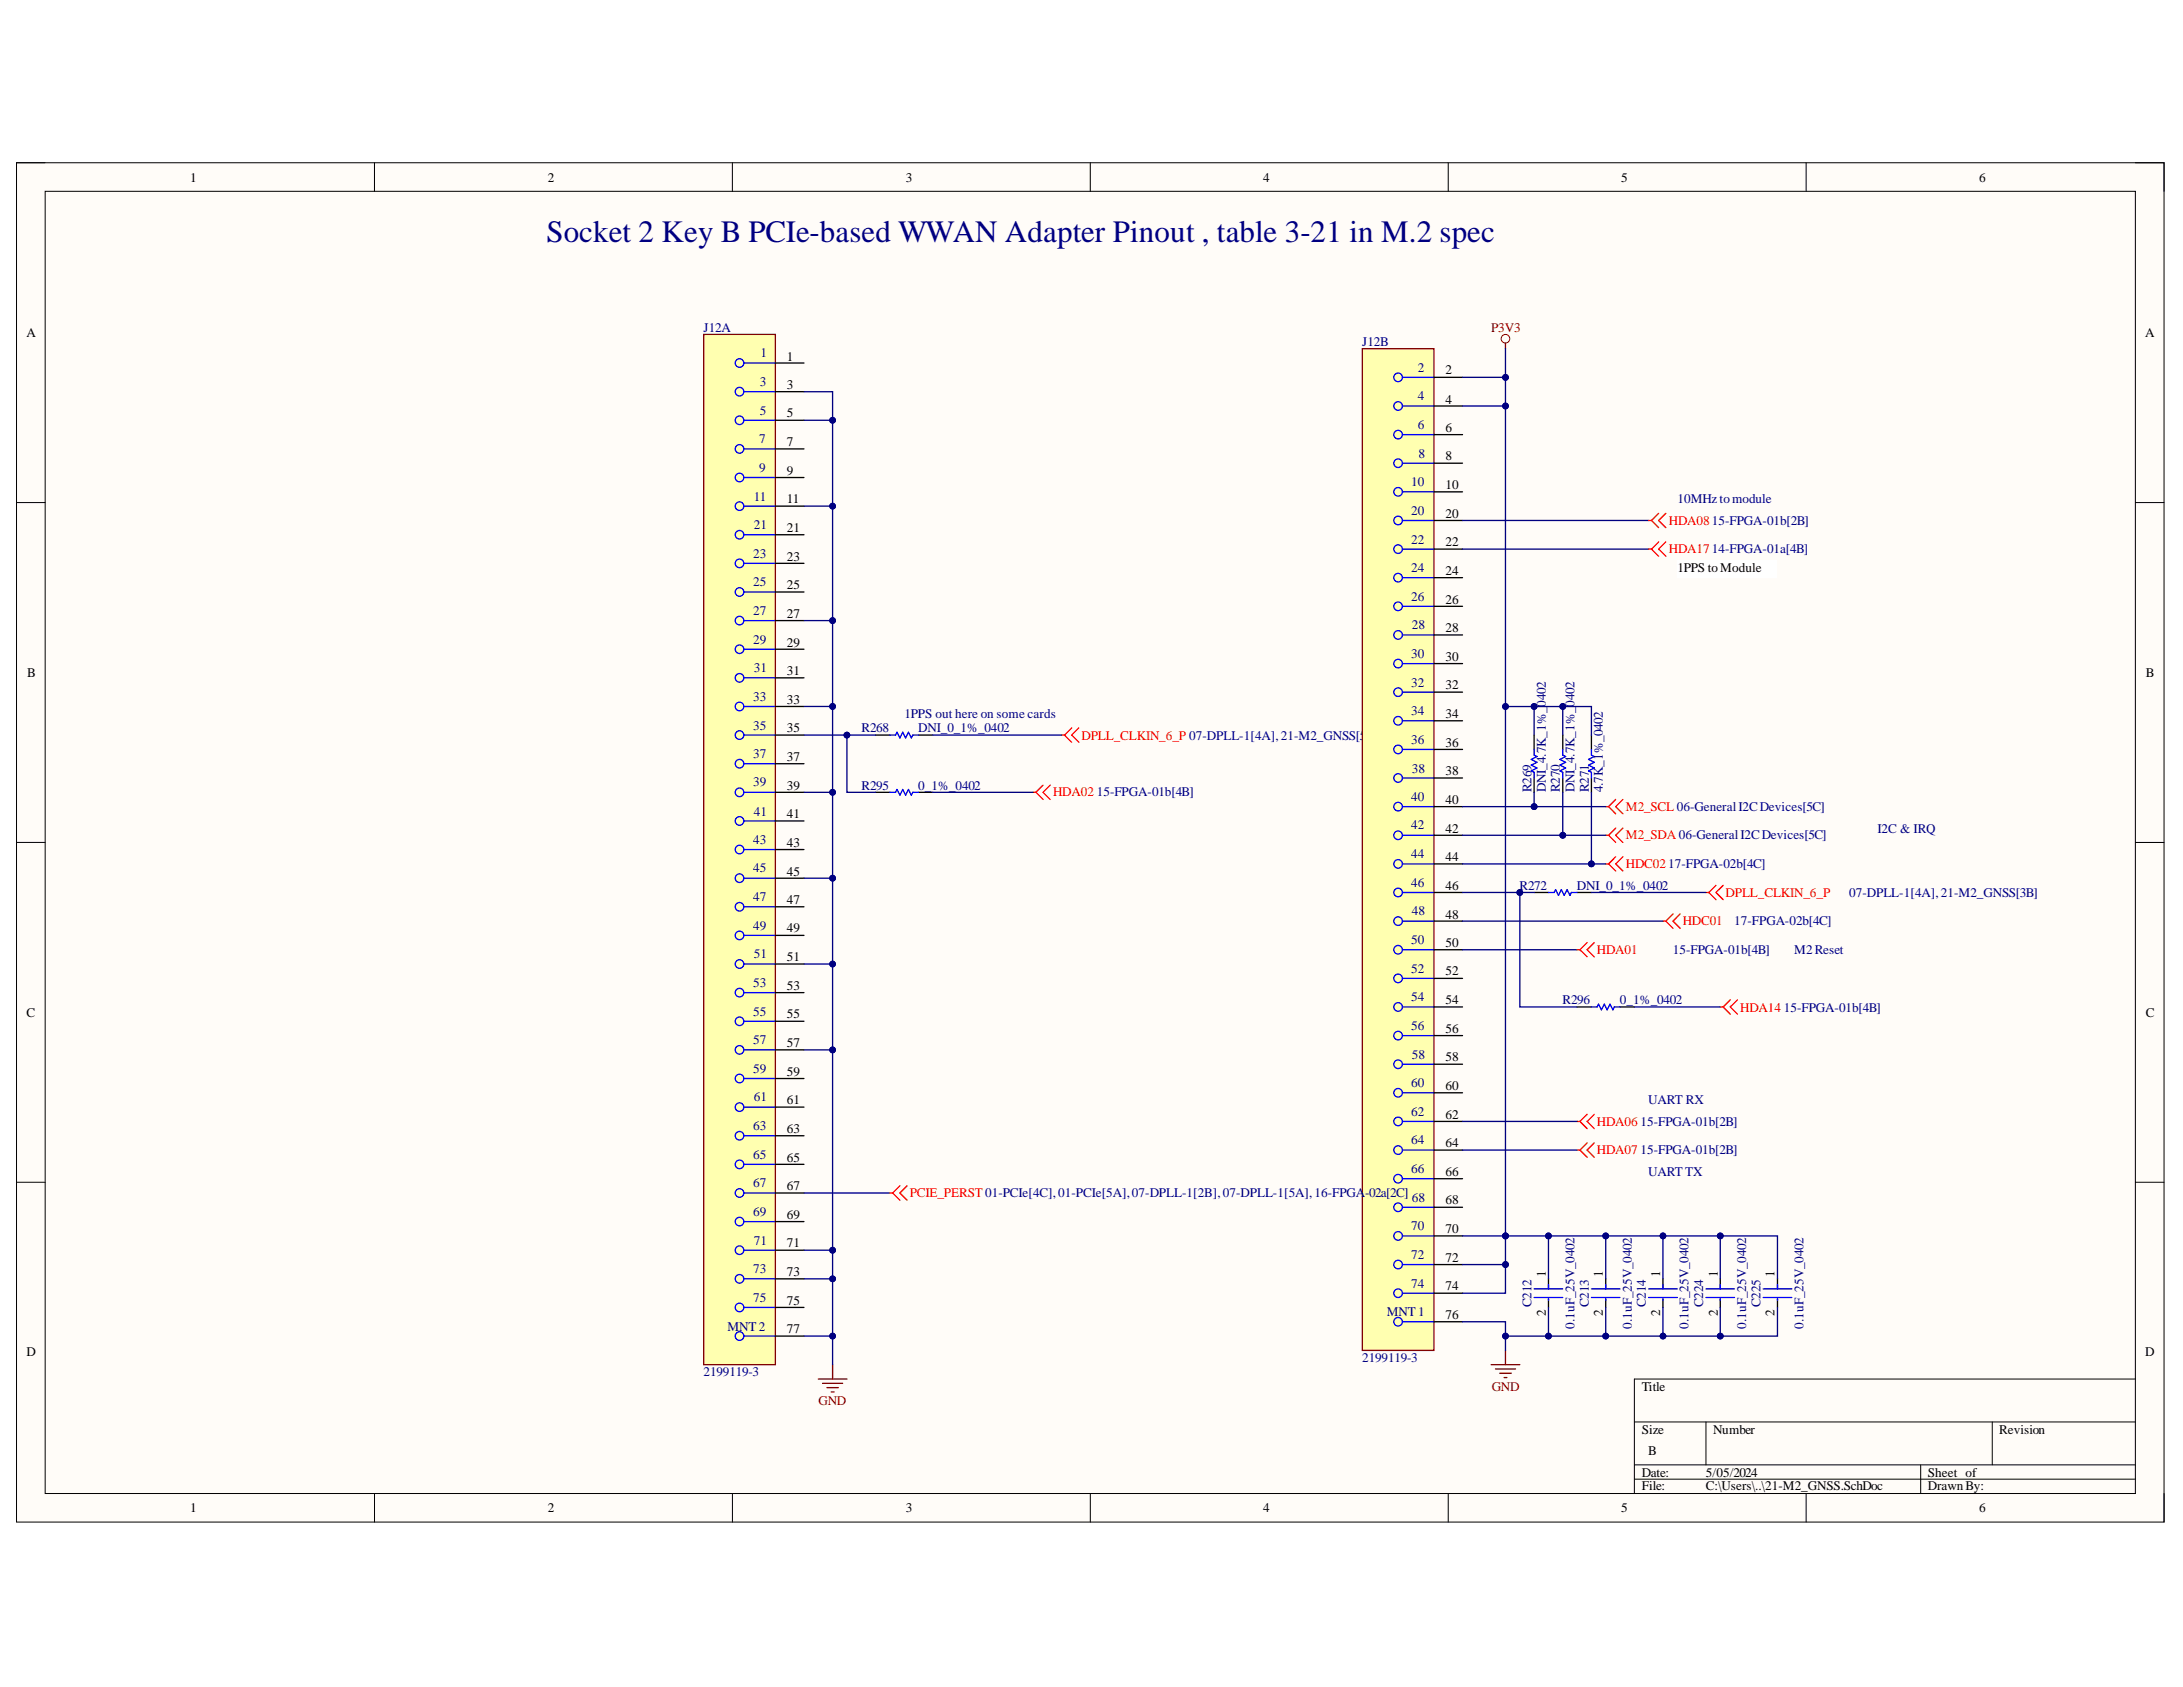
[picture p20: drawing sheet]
<svg xmlns="http://www.w3.org/2000/svg" width="279mm" height="216mm" viewBox="0 0 279 216" stroke-linecap="round" stroke-linejoin="round" font-family="sans-serif">
<defs><g id="words">
<text font-size="4" fill="#000080" x="69.9" y="30.9">Socket 2 Key B PCIe-based WWAN Adapter Pinout , table 3-21 in M.2 spec</text>
<text font-size="3.2" fill="#00f" x="194.7" y="100.6">COR269</text>
<g font-size="1.7">
<text x="24.4" y="23.2">1</text>
<text x="70.1" y="23.2">2</text>
<text x="115.9" y="23.2">3</text>
<text x="161.7" y="23.2">4</text>
<text x="207.5" y="23.2">5</text>
<text x="253.3" y="23.2">6</text>
<text x="3.4" y="43.1">A</text>
<text x="100.7" y="46.1">1</text>
<text x="185" y="47.9">2</text>
<text x="274.6" y="43.1">A</text>
<text x="100.7" y="49.8">3</text>
<text x="100.7" y="53.4">5</text>
<text x="185" y="51.6">4</text>
<text x="100.7" y="57.1">7</text>
<text x="185" y="55.3">6</text>
<text x="185" y="58.9">8</text>
<text x="100.7" y="60.8">9</text>
<text x="100.7" y="64.4">11</text>
<text x="185" y="62.6">10</text>
<text x="100.7" y="68.1">21</text>
<text x="100.7" y="71.8">23</text>
<text x="185" y="66.3">20</text>
<text x="185" y="69.9">22</text>
<text x="100.7" y="75.4">25</text>
<text x="185" y="73.6">24</text>
<text x="185" y="77.2">26</text>
<text x="214.7" y="73.2">1PPS toModule</text>
<text x="100.7" y="79.1">27</text>
<text x="100.7" y="82.7">29</text>
<text x="185" y="80.9">28</text>
<text x="3.5" y="86.6">B</text>
<text x="100.7" y="86.4">31</text>
<text x="185" y="84.6">30</text>
<text x="185" y="88.2">32</text>
<text x="274.6" y="86.6">B</text>
<text x="100.7" y="90.1">33</text>
<text x="100.7" y="93.7">35</text>
<text x="185" y="91.9">34</text>
<text x="185" y="95.6">36</text>
<text x="100.7" y="97.4">37</text>
<text x="100.7" y="101.1">39</text>
<text x="185" y="99.2">38</text>
<text x="100.7" y="104.7">41</text>
<text x="185" y="102.9">40</text>
<text x="185" y="106.6">42</text>
<text x="100.7" y="108.3">43</text>
<text x="100.7" y="112.1">45</text>
<text x="185" y="110.2">44</text>
<text x="185" y="113.8">46</text>
<text x="100.7" y="115.7">47</text>
<text x="100.7" y="119.3">49</text>
<text x="185" y="117.6">48</text>
<text x="100.7" y="123">51</text>
<text x="185" y="121.2">50</text>
<text x="185" y="124.8">52</text>
<text x="3.4" y="130.1">C</text>
<text x="100.7" y="126.7">53</text>
<text x="100.7" y="130.3">55</text>
<text x="185" y="128.5">54</text>
<text x="274.6" y="130.1">C</text>
<text x="100.7" y="134">57</text>
<text x="100.7" y="137.7">59</text>
<text x="185" y="132.2">56</text>
<text x="185" y="135.8">58</text>
<text x="100.7" y="141.3">61</text>
<text x="185" y="139.5">60</text>
<text x="185" y="143.2">62</text>
<text x="100.7" y="145">63</text>
<text x="100.7" y="148.7">65</text>
<text x="185" y="146.8">64</text>
<text x="100.7" y="152.3">67</text>
<text x="185" y="150.5">66</text>
<text x="185" y="154.1">68</text>
<text x="100.7" y="156">69</text>
<text x="100.7" y="159.6">71</text>
<text x="185" y="157.8">70</text>
<text x="185" y="161.5">72</text>
<text x="100.7" y="163.3">73</text>
<text x="100.7" y="167">75</text>
<text x="185" y="165.1">74</text>
<text x="197.9" y="163.4" transform="rotate(-90 197.9 163.4)">1</text>
<text x="205.1" y="163.4" transform="rotate(-90 205.1 163.4)">1</text>
<text x="212.5" y="163.4" transform="rotate(-90 212.5 163.4)">1</text>
<text x="219.8" y="163.4" transform="rotate(-90 219.8 163.4)">1</text>
<text x="227.1" y="163.4" transform="rotate(-90 227.1 163.4)">1</text>
<text x="3.4" y="173.6">D</text>
<text x="100.7" y="170.6">77</text>
<text x="185" y="168.8">76</text>
<text x="197.9" y="168.4" transform="rotate(-90 197.9 168.4)">2</text>
<text x="205.1" y="168.4" transform="rotate(-90 205.1 168.4)">2</text>
<text x="212.5" y="168.4" transform="rotate(-90 212.5 168.4)">2</text>
<text x="219.8" y="168.4" transform="rotate(-90 219.8 168.4)">2</text>
<text x="227.1" y="168.4" transform="rotate(-90 227.1 168.4)">2</text>
<text x="274.6" y="173.6">D</text>
<text x="210.1" y="178">Title</text>
<text x="210.1" y="183.5">Size</text>
<text x="219.3" y="183.5">Number</text>
<text x="255.9" y="183.5">Revision</text>
<text x="210.1" y="189">Date:</text>
<text x="210.1" y="190.7">File:</text>
<text x="211" y="186.2">B</text>
<text x="218.3" y="189">5/05/2024</text>
<text x="218.3" y="190.7">C:\Users\..\21-M2_GNSS.SchDoc</text>
<text x="246.7" y="189">Sheet of</text>
<text x="246.7" y="190.7">DrawnBy:</text>
<text x="24.4" y="193.5">1</text>
<text x="70.1" y="193.5">2</text>
<text x="115.9" y="193.5">3</text>
<text x="161.7" y="193.5">4</text>
<text x="207.5" y="193.5">5</text>
<text x="253.3" y="193.5">6</text>
</g>
<g font-size="1.7" fill="#000080">
<text x="90.1" y="42.4">J12A</text>
<text x="97.3" y="45.7">1</text>
<text x="174.4" y="44.3">J12B</text>
<text x="181.5" y="47.6">2</text>
<text x="97.2" y="49.4">3</text>
<text x="97.2" y="53.1">5</text>
<text x="181.5" y="51.2">4</text>
<text x="97.2" y="56.7">7</text>
<text x="181.5" y="54.9">6</text>
<text x="181.5" y="58.6">8</text>
<text x="96.5" y="64.1">11</text>
<text x="97.2" y="60.4">9</text>
<text x="180.6" y="62.2">10</text>
<text x="180.6" y="65.9">20</text>
<text x="214.7" y="64.4">10MHztomodule</text>
<text x="96.4" y="71.4">23</text>
<text x="96.5" y="67.7">21</text>
<text x="180.6" y="69.6">22</text>
<text x="96.4" y="75">25</text>
<text x="180.6" y="73.2">24</text>
<text x="180.6" y="76.9">26</text>
<text x="96.4" y="78.7">27</text>
<text x="96.4" y="82.4">29</text>
<text x="180.7" y="80.5">28</text>
<text x="96.4" y="89.7">33</text>
<text x="96.5" y="86">31</text>
<text x="180.6" y="84.2">30</text>
<text x="180.6" y="87.9">32</text>
<text x="96.4" y="93.4">35</text>
<text x="110.3" y="93.7">R268</text>
<text x="115.8" y="91.9">1PPS out here on some cards</text>
<text x="117.5" y="93.7">DNI_0_1%_0402</text>
<text x="180.6" y="91.5">34</text>
<text x="180.6" y="95.2">36</text>
<text x="96.4" y="97">37</text>
<text x="96.4" y="100.7">39</text>
<text x="110.3" y="101.1">R295</text>
<text x="117.5" y="101.1">0_1%_0402</text>
<text x="140.4" y="101.9">15-FPGA-01b[4B]</text>
<text x="180.7" y="98.9">38</text>
<text x="196" y="101.4" transform="rotate(-90 196 101.4)">R269</text>
<text x="197.9" y="101.4" transform="rotate(-90 197.9 101.4)">DNI_4.7K_1%_0402</text>
<text x="199.6" y="101.4" transform="rotate(-90 199.6 101.4)">R270</text>
<text x="201.5" y="101.4" transform="rotate(-90 201.5 101.4)">DNI_4.7K_1%_0402</text>
<text x="203.4" y="101.4" transform="rotate(-90 203.4 101.4)">R271</text>
<text x="205.1" y="101.4" transform="rotate(-90 205.1 101.4)">4.7K_1%_0402</text>
<text x="96.5" y="104.4">41</text>
<text x="180.6" y="102.5">40</text>
<text x="180.6" y="106.1">42</text>
<text x="240.3" y="106.6">I2C &amp; IRQ</text>
<text x="96.4" y="108">43</text>
<text x="96.4" y="111.6">45</text>
<text x="180.6" y="109.9">44</text>
<text x="180.6" y="113.5">46</text>
<text x="194.5" y="113.8">R272</text>
<text x="201.8" y="113.8">DNI_0_1%_0402</text>
<text x="96.4" y="115.4">47</text>
<text x="96.4" y="119">49</text>
<text x="180.7" y="117.1">48</text>
<text x="222" y="118.4">17-FPGA-02b[4C]</text>
<text x="236.7" y="114.8">07-DPLL-1[4A],21-M2_GNSS[3B]</text>
<text x="96.5" y="122.6">51</text>
<text x="180.6" y="120.9">50</text>
<text x="180.6" y="124.5">52</text>
<text x="214.1" y="122.1">15-FPGA-01b[4B]</text>
<text x="229.7" y="122.1">M2Reset</text>
<text x="96.4" y="126.3">53</text>
<text x="96.4" y="130">55</text>
<text x="180.6" y="128.1">54</text>
<text x="180.6" y="131.8">56</text>
<text x="200" y="128.5">R296</text>
<text x="207.3" y="128.5">0_1%_0402</text>
<text x="228.3" y="129.5">15-FPGA-01b[4B]</text>
<text x="96.4" y="133.6">57</text>
<text x="96.4" y="137.3">59</text>
<text x="180.7" y="135.5">58</text>
<text x="96.5" y="141">61</text>
<text x="180.6" y="139.1">60</text>
<text x="180.6" y="142.8">62</text>
<text x="211" y="141.3">UART RX</text>
<text x="96.4" y="144.6">63</text>
<text x="96.4" y="148.3">65</text>
<text x="180.6" y="146.5">64</text>
<text x="210" y="144.1">15-FPGA-01b[2B]</text>
<text x="210" y="147.7">15-FPGA-01b[2B]</text>
<text x="96.4" y="151.9">67</text>
<text x="96.4" y="155.6">69</text>
<text x="174.7" y="153.2">-02a[2C]</text>
<text x="180.6" y="150.1">66</text>
<text x="180.7" y="153.8">68</text>
<text x="211" y="150.5">UART TX</text>
<text x="96.5" y="159.3">71</text>
<text x="180.6" y="157.4">70</text>
<text x="180.6" y="161.1">72</text>
<text x="96.4" y="162.9">73</text>
<text x="96.4" y="166.6">75</text>
<text x="180.6" y="164.8">74</text>
<text x="196" y="167.3" transform="rotate(-90 196 167.3)">C212</text>
<text x="203.4" y="167.3" transform="rotate(-90 203.4 167.3)">C213</text>
<text x="210.6" y="167.3" transform="rotate(-90 210.6 167.3)">C214</text>
<text x="218" y="167.3" transform="rotate(-90 218 167.3)">C224</text>
<text x="225.3" y="167.3" transform="rotate(-90 225.3 167.3)">C225</text>
<text x="93.1" y="170.3">MNT 2</text>
<text x="177.5" y="168.4">MNT 1</text>
<text x="201.5" y="170" transform="rotate(-90 201.5 170)">0.1uF_25V_0402</text>
<text x="208.9" y="170" transform="rotate(-90 208.9 170)">0.1uF_25V_0402</text>
<text x="216.1" y="170" transform="rotate(-90 216.1 170)">0.1uF_25V_0402</text>
<text x="223.5" y="170" transform="rotate(-90 223.5 170)">0.1uF_25V_0402</text>
<text x="230.8" y="170" transform="rotate(-90 230.8 170)">0.1uF_25V_0402</text>
<text x="90.1" y="176.1">2199119-3</text>
<text x="174.4" y="174.3">2199119-3</text>
</g>
<g font-size="1.7" fill="#800000">
<text x="190.8" y="42.4">P3V3</text>
<text x="104.8" y="179.8">GND</text>
<text x="190.9" y="178">GND</text>
</g>
<g font-size="1.7" fill="#f00">
<text x="213.6" y="67.2">HDA0815-FPGA-01b[2B]</text>
<text x="213.6" y="70.8">HDA1714-FPGA-01a[4B]</text>
<text x="138.4" y="94.7">DPLL_CLKIN_6_P 07-DPLL-1[4A],21-M2_GNSS[5C]</text>
<text x="134.8" y="101.9">HDA02</text>
<text x="208.1" y="103.8">M2_SCL 06-GeneralI2CDevices[5C]</text>
<text x="208.1" y="107.4">M2_SDA 06-GeneralI2CDevices[5C]</text>
<text x="208.1" y="111.1">HDC0217-FPGA-02b[4C]</text>
<text x="215.4" y="118.4">HDC01</text>
<text x="220.9" y="114.8">DPLL_CLKIN_6_P</text>
<text x="204.4" y="122.1">HDA01</text>
<text x="222.7" y="129.5">HDA14</text>
<text x="204.4" y="144.1">HDA06</text>
<text x="204.4" y="147.7">HDA07</text>
<text x="116.4" y="153.2">PCIE_PERST01-PCIe[4C],01-PCIe[5A],07-DPLL-1[2B],07-DPLL-1[5A],16-FPGA</text>
</g>
</g></defs>
<path d="M2.1 20.8h274.9v174h-274.9z" fill-rule="evenodd" fill="#fffcf8"/>
<path d="M2.1 20.8h274.9v174h-274.9z" fill="none" stroke="#000" stroke-width=".13"/>
<path d="M5.8 24.5h267.5v166.6h-267.5z" fill-rule="evenodd" fill="#fffcf8"/>
<g fill="none" stroke="#000" stroke-width=".13">
<path d="M2.1 20.8h3.7M5.8 24.5h267.5v166.6h-267.5zM47.9 20.8v3.7M93.7 20.8v3.7M139.5 20.8v3.7M185.4 20.8v3.7M231.2 20.8v3.7M273.3 20.8h3.7v3.7M2.1 64.3h3.7M273.3 64.3h3.7M2.1 107.8h3.7M273.3 107.8h3.7"/>
<path d="M2.1 151.3h3.7M273.3 151.3h3.7M273.3 176.5h-64.1v14.6M47.9 191.1v3.7M93.7 191.1v3.7M139.5 191.1v3.7M185.4 191.1v3.7M209.2 182h64.1M209.2 187.5h64.1M209.2 189.3h64.1M218.3 182v5.5M231.2 191.1v3.7"/>
<path d="M245.8 187.5v3.6M255 182v5.5M277 191.1v3.7"/>
</g>
<path d="M192.7 43.9v.7M104.7 176.5h3.7M105.3 177h2.6M105.8 177.6h1.5M106.4 178.1h.4M106.6 174.6v1.9M190.9 174.6h3.6M191.4 175.2h2.6M192 175.7h1.4M192.5 176.3h.4M192.7 172.8v1.8" fill="none" stroke="#800000" stroke-width=".17"/>
<circle cx="192.7" cy="43.3" r=".55" fill="none" stroke="#800000" stroke-width=".13"/>
<g fill="none" stroke="#f00" stroke-width=".17">
<path d="M135.9 94.1h.3M136.2 94.1l1 .9M137.2 93.2l-1 .9M138.1 93.2l-.9 .9 .9 .9M205.5 103.2h.4M205.5 106.9h.4M205.5 110.6h.4M205.9 103.2l.9 1M205.9 106.9l.9 .9M205.9 110.6l.9 .9M206.8 102.3l-.9 .9M206.8 106l-.9 .9"/>
<path d="M206.8 109.6l-.9 1M207.7 102.3l-.9 .9 .9 1M207.7 106l-.9 .9 .9 .9M207.7 109.6l-.9 1 .9 .9M212.8 117.9h.4M213.2 117.9l.9 .9M214.1 117l-.9 .9M215 117l-.9 .9 .9 .9M201.8 143.5h.4M201.8 147.2h.4M202.2 143.5l.9 .9M202.2 147.2l.9 .9"/>
<path d="M203.1 142.6l-.9 .9M203.1 146.3l-.9 .9M204 142.6l-.9 .9 .9 .9M204 146.3l-.9 .9 .9 .9"/>
</g>
<path d="M90.1 42.8h9.1v131.8h-9.1z" fill-rule="evenodd" fill="#ffffb0"/>
<path d="M90.1 42.8h9.1v131.8h-9.1z" fill="none" stroke="#800000" stroke-width=".17"/>
<g fill="none" stroke="#00f" stroke-width=".17">
<path d="M95.2 46.5h4M95.2 50.1h4M95.2 53.8h4M95.2 57.5h4M95.2 61.1h4M95.2 64.8h4M95.2 68.4h4M95.2 72.1h4M95.2 75.8h4M95.2 79.4h4M95.2 83.1h4M95.2 86.7h4"/>
<path d="M95.2 90.4h4M95.2 94.1h4M95.2 97.7h4M95.2 101.4h4M95.2 105.1h4M95.2 108.7h4M95.2 112.4h4M95.2 116.1h4M95.2 119.7h4M95.2 123.4h4M95.2 127h4M95.2 130.7h4"/>
<path d="M95.2 134.4h4M95.2 138h4M95.2 141.7h4M95.2 145.4h4M95.2 149h4M95.2 152.7h4M95.2 156.3h4M95.2 160h4M95.2 163.7h4M95.2 167.3h4M95.2 171h4"/>
<circle cx="94.7" cy="46.5" r=".55"/>
<circle cx="94.7" cy="53.8" r=".55"/>
<circle cx="94.7" cy="57.5" r=".55"/>
<circle cx="94.7" cy="50.1" r=".55"/>
<circle cx="94.7" cy="68.4" r=".55"/>
<circle cx="94.7" cy="64.8" r=".55"/>
<circle cx="94.7" cy="75.8" r=".55"/>
<circle cx="94.7" cy="72.1" r=".55"/>
<circle cx="94.7" cy="61.1" r=".55"/>
<circle cx="94.7" cy="79.4" r=".55"/>
<circle cx="94.7" cy="94.1" r=".55"/>
<circle cx="94.7" cy="83.1" r=".55"/>
<circle cx="94.7" cy="90.4" r=".55"/>
<circle cx="94.7" cy="97.7" r=".55"/>
<circle cx="94.7" cy="86.7" r=".55"/>
<circle cx="94.7" cy="108.7" r=".55"/>
<circle cx="94.7" cy="116.1" r=".55"/>
<circle cx="94.7" cy="101.4" r=".55"/>
<circle cx="94.7" cy="119.7" r=".55"/>
<circle cx="94.7" cy="105.1" r=".55"/>
<circle cx="94.7" cy="112.4" r=".55"/>
<circle cx="94.7" cy="138" r=".55"/>
<circle cx="94.7" cy="130.7" r=".55"/>
<circle cx="94.7" cy="134.4" r=".55"/>
<circle cx="94.7" cy="123.4" r=".55"/>
<circle cx="94.7" cy="127" r=".55"/>
<circle cx="94.7" cy="156.3" r=".55"/>
<circle cx="94.7" cy="145.4" r=".55"/>
<circle cx="94.7" cy="149" r=".55"/>
<circle cx="94.7" cy="160" r=".55"/>
<circle cx="94.7" cy="152.7" r=".55"/>
<circle cx="94.7" cy="141.7" r=".55"/>
<circle cx="94.7" cy="167.3" r=".55"/>
<circle cx="94.7" cy="163.7" r=".55"/>
<circle cx="94.7" cy="171" r=".55"/>
</g>
<g fill="none" stroke="#000" stroke-width=".17">
<path d="M99.2 46.5h3.7M99.2 50.1h3.7M99.2 53.8h3.7M99.2 57.5h3.7M99.2 61.1h3.7M99.2 64.8h3.7M99.2 68.4h3.7M99.2 72.1h3.7M99.2 75.8h3.7M99.2 79.4h3.7M99.2 83.1h3.7M99.2 86.7h3.7"/>
<path d="M99.2 90.4h3.7M99.2 94.1h3.7M99.2 97.7h3.7M99.2 101.4h3.7M99.2 105.1h3.7M99.2 108.7h3.7M99.2 112.4h3.7M99.2 116.1h3.7M99.2 119.7h3.7M99.2 123.4h3.7M99.2 127h3.7M99.2 130.7h3.7"/>
<path d="M99.2 134.4h3.7M99.2 138h3.7M99.2 141.7h3.7M99.2 145.4h3.7M99.2 149h3.7M99.2 152.7h3.7M99.2 156.3h3.7M99.2 160h3.7M99.2 163.7h3.7M99.2 167.3h3.7M99.2 171h3.7"/>
</g>
<path d="M174.4 44.6h9.1v128.2h-9.1z" fill-rule="evenodd" fill="#ffffb0"/>
<path d="M174.4 44.6h9.1v128.2h-9.1z" fill="none" stroke="#800000" stroke-width=".17"/>
<g fill="none" stroke="#00f" stroke-width=".17">
<path d="M179.5 48.3h4M179.5 52h4M179.5 55.6h4M179.5 59.3h4M179.5 62.9h4M179.5 66.6h4M179.5 70.3h4M179.5 73.9h4M179.5 77.6h4M179.5 81.3h4M179.5 84.9h4M179.5 88.6h4"/>
<path d="M179.5 92.2h4M179.5 95.9h4M179.5 99.6h4M179.5 103.2h4M179.5 106.9h4M179.5 110.6h4M179.5 114.2h4M179.5 117.9h4M179.5 121.5h4M179.5 125.2h4M179.5 128.9h4M179.5 132.5h4"/>
<path d="M179.5 136.2h4M179.5 139.9h4M179.5 143.5h4M179.5 147.2h4M179.5 150.9h4M179.5 154.5h4M179.5 158.2h4M179.5 161.8h4M179.5 165.5h4M179.5 169.2h4"/>
<circle cx="178.9" cy="55.6" r=".55"/>
<circle cx="178.9" cy="59.3" r=".55"/>
<circle cx="178.9" cy="48.3" r=".55"/>
<circle cx="178.9" cy="52" r=".55"/>
<circle cx="178.9" cy="73.9" r=".55"/>
<circle cx="178.9" cy="70.3" r=".55"/>
<circle cx="178.9" cy="66.6" r=".55"/>
<circle cx="178.9" cy="77.6" r=".55"/>
<circle cx="178.9" cy="62.9" r=".55"/>
<circle cx="178.9" cy="88.6" r=".55"/>
<circle cx="178.9" cy="99.6" r=".55"/>
<circle cx="178.9" cy="84.9" r=".55"/>
<circle cx="178.9" cy="95.9" r=".55"/>
<circle cx="178.9" cy="92.2" r=".55"/>
<circle cx="178.9" cy="81.3" r=".55"/>
<circle cx="178.9" cy="110.6" r=".55"/>
<circle cx="178.9" cy="114.2" r=".55"/>
<circle cx="178.9" cy="103.2" r=".55"/>
<circle cx="178.9" cy="106.9" r=".55"/>
<circle cx="178.9" cy="117.9" r=".55"/>
<circle cx="178.9" cy="136.2" r=".55"/>
<circle cx="178.9" cy="125.2" r=".55"/>
<circle cx="178.9" cy="139.9" r=".55"/>
<circle cx="178.9" cy="128.9" r=".55"/>
<circle cx="178.9" cy="121.5" r=".55"/>
<circle cx="178.9" cy="132.5" r=".55"/>
<circle cx="178.9" cy="154.5" r=".55"/>
<circle cx="178.9" cy="150.8" r=".55"/>
<circle cx="178.9" cy="147.2" r=".55"/>
<circle cx="178.9" cy="158.2" r=".55"/>
<circle cx="178.9" cy="143.5" r=".55"/>
<circle cx="178.9" cy="169.2" r=".55"/>
<circle cx="178.9" cy="165.5" r=".55"/>
<circle cx="178.9" cy="161.8" r=".55"/>
</g>
<g fill="none" stroke="#000" stroke-width=".17">
<path d="M183.5 48.3h3.7M183.5 52h3.7M183.5 55.6h3.7M183.5 59.3h3.7M183.5 62.9h3.7M183.5 66.6h3.7M183.5 70.3h3.7M183.5 73.9h3.7M183.5 77.6h3.7M183.5 81.3h3.7M183.5 84.9h3.7M183.5 88.6h3.7"/>
<path d="M183.5 92.2h3.7M183.5 95.9h3.7M183.5 99.6h3.7M183.5 103.2h3.7M183.5 106.9h3.7M183.5 110.6h3.7M183.5 114.2h3.7M183.5 117.9h3.7M183.5 121.5h3.7M183.5 125.2h3.7M183.5 128.9h3.7M183.5 132.5h3.7"/>
<path d="M183.5 136.2h3.7M183.5 139.9h3.7M183.5 143.5h3.7M183.5 147.2h3.7M183.5 150.9h3.7M183.5 154.5h3.7M183.5 158.2h3.7M183.5 161.8h3.7M183.5 165.5h3.7M183.5 169.2h3.7"/>
</g>
<path d="M214.7 71.7h12.7v2.2h-12.7z" fill-rule="evenodd" fill="#fff"/>
<path d="M214.7 71.7h12.7v2.2h-12.7z" fill="none" stroke="#fff" stroke-width=".13"/>
<g fill="none" stroke="#000" stroke-width=".17">
<path d="M112.1 94.1h1.8M117.6 94.1h1.8M196.4 94.1v1.8M200 94.1v1.8M200 99.6v1.8M203.7 94.1v1.8M203.7 99.6v1.8M196.4 114.2h1.8M201.8 114.2h1.9M198.2 163.7v1.3M198.2 166.2v1.1M205.5 163.7v1.3"/>
<path d="M205.5 166.2v1.1M212.8 163.7v1.3M212.8 166.2v1.1M220.2 163.7v1.3M220.2 166.2v1.1M227.5 163.7v1.3M227.5 166.2v1.1"/>
</g>
<g fill="none" stroke="#00f" stroke-width=".17">
<path d="M113.9 94.1h.7l.2-.4 .4 .7 .3-.7 .4 .7 .4-.7 .3 .7 .2-.3h.8M196.4 95.9v.7l.3 .2-.7 .4 .7 .4M200 95.9v.7l.4 .2-.8 .4 .8 .4-.8 .3 .8 .4-.8 .4 .4 .1v.8M203.7 95.9v.7l.3 .2-.7 .4 .7 .4-.7 .3 .7 .4-.7 .4 .4 .1v.8M198.2 114.2h.7l.2-.3 .4 .7 .3-.7 .4 .7 .4-.7 .3 .7 .2-.4h.7M196.4 165h3.6M196.4 166.1h3.6M198.2 164.4v.6M198.2 166.2v.2M203.7 165h3.6M203.7 166.1h3.6M205.5 164.4v.6"/>
<path d="M205.5 166.2v.2M211 165h3.7M211 166.1h3.7M212.8 164.4v.6M212.8 166.2v.2M218.3 165h3.7M218.3 166.1h3.7M220.2 164.4v.6M220.2 166.2v.2M225.7 165h3.6M225.7 166.1h3.6M227.5 164.4v.6"/>
<path d="M227.5 166.2v.2"/>
</g>
<path d="M218.3 114.2h.4M218.7 114.2l.9 .9M219.6 113.3l-.9 .9M220.5 113.3l-.9 .9 .9 .9" fill="none" stroke="#f00" stroke-width=".17"/>
<path d="M102.9 53.8h3.7" fill="none" stroke="#000080" stroke-width=".17"/>
<circle cx="106.6" cy="53.8" r=".36" fill="#000080"/>
<circle cx="106.6" cy="53.8" r=".36" fill="none" stroke="#000080" stroke-width=".13"/>
<path d="M102.9 64.8h3.7" fill="none" stroke="#000080" stroke-width=".17"/>
<circle cx="106.6" cy="64.8" r=".37" fill="#000080"/>
<circle cx="106.6" cy="64.8" r=".37" fill="none" stroke="#000080" stroke-width=".13"/>
<path d="M102.9 79.4h3.7" fill="none" stroke="#000080" stroke-width=".17"/>
<circle cx="106.6" cy="79.4" r=".37" fill="#000080"/>
<circle cx="106.6" cy="79.4" r=".37" fill="none" stroke="#000080" stroke-width=".13"/>
<path d="M102.9 90.4h3.7" fill="none" stroke="#000080" stroke-width=".17"/>
<circle cx="106.6" cy="90.4" r=".37" fill="#000080"/>
<circle cx="106.6" cy="90.4" r=".37" fill="none" stroke="#000080" stroke-width=".13"/>
<path d="M102.9 101.4h3.7" fill="none" stroke="#000080" stroke-width=".17"/>
<circle cx="106.6" cy="101.4" r=".36" fill="#000080"/>
<circle cx="106.6" cy="101.4" r=".36" fill="none" stroke="#000080" stroke-width=".13"/>
<path d="M102.9 112.4h3.7" fill="none" stroke="#000080" stroke-width=".17"/>
<circle cx="106.6" cy="112.4" r=".37" fill="#000080"/>
<circle cx="106.6" cy="112.4" r=".37" fill="none" stroke="#000080" stroke-width=".13"/>
<path d="M102.9 123.4h3.7" fill="none" stroke="#000080" stroke-width=".17"/>
<circle cx="106.6" cy="123.4" r=".36" fill="#000080"/>
<circle cx="106.6" cy="123.4" r=".36" fill="none" stroke="#000080" stroke-width=".13"/>
<path d="M102.9 134.4h3.7" fill="none" stroke="#000080" stroke-width=".17"/>
<circle cx="106.6" cy="134.4" r=".37" fill="#000080"/>
<circle cx="106.6" cy="134.4" r=".37" fill="none" stroke="#000080" stroke-width=".13"/>
<path d="M102.9 160h3.7" fill="none" stroke="#000080" stroke-width=".17"/>
<circle cx="106.6" cy="160" r=".37" fill="#000080"/>
<circle cx="106.6" cy="160" r=".37" fill="none" stroke="#000080" stroke-width=".13"/>
<path d="M102.9 163.7h3.7" fill="none" stroke="#000080" stroke-width=".17"/>
<circle cx="106.6" cy="163.7" r=".36" fill="#000080"/>
<circle cx="106.6" cy="163.7" r=".36" fill="none" stroke="#000080" stroke-width=".13"/>
<path d="M192.7 44.6v3.7h-5.5" fill="none" stroke="#000080" stroke-width=".17"/>
<circle cx="192.7" cy="48.3" r=".36" fill="#000080"/>
<circle cx="192.7" cy="48.3" r=".36" fill="none" stroke="#000080" stroke-width=".13"/>
<path d="M192.7 48.3v3.7h-5.5" fill="none" stroke="#000080" stroke-width=".17"/>
<circle cx="192.7" cy="52" r=".37" fill="#000080"/>
<circle cx="192.7" cy="52" r=".37" fill="none" stroke="#000080" stroke-width=".13"/>
<circle cx="192.7" cy="48.3" r=".36" fill="#000080"/>
<circle cx="192.7" cy="48.3" r=".36" fill="none" stroke="#000080" stroke-width=".13"/>
<path d="M192.7 158.2v3.6h-5.5" fill="none" stroke="#000080" stroke-width=".17"/>
<circle cx="192.7" cy="161.8" r=".37" fill="#000080"/>
<circle cx="192.7" cy="161.8" r=".37" fill="none" stroke="#000080" stroke-width=".13"/>
<circle cx="192.7" cy="158.2" r=".37" fill="#000080"/>
<circle cx="192.7" cy="158.2" r=".37" fill="none" stroke="#000080" stroke-width=".13"/>
<path d="M192.7 161.8v3.7h-5.5" fill="none" stroke="#000080" stroke-width=".17"/>
<circle cx="192.7" cy="161.8" r=".37" fill="#000080"/>
<circle cx="192.7" cy="161.8" r=".37" fill="none" stroke="#000080" stroke-width=".13"/>
<path d="M102.9 171h3.7" fill="none" stroke="#000080" stroke-width=".17"/>
<circle cx="106.6" cy="171" r=".36" fill="#000080"/>
<circle cx="106.6" cy="171" r=".36" fill="none" stroke="#000080" stroke-width=".13"/>
<path d="M102.9 94.1h9.2" fill="none" stroke="#000080" stroke-width=".17"/>
<circle cx="108.4" cy="94.1" r=".37" fill="#000080"/>
<circle cx="108.4" cy="94.1" r=".37" fill="none" stroke="#000080" stroke-width=".13"/>
<path d="M119.4 94.1h16.5M187.2 114.2h9.2" fill="none" stroke="#000080" stroke-width=".17"/>
<circle cx="194.5" cy="114.2" r=".37" fill="#000080"/>
<circle cx="194.5" cy="114.2" r=".37" fill="none" stroke="#000080" stroke-width=".13"/>
<path d="M192.7 90.4h3.7v3.7M187.2 117.9h25.6M203.7 114.2h14.6M187.2 121.5h14.6M102.9 152.7h11M187.2 143.5h14.6M187.2 147.2h14.6" fill="none" stroke="#000080" stroke-width=".17"/>
<circle cx="196.3" cy="90.4" r=".37" fill="#000080"/>
<circle cx="196.3" cy="90.4" r=".37" fill="none" stroke="#000080" stroke-width=".13"/>
<circle cx="192.7" cy="90.4" r=".37" fill="#000080"/>
<circle cx="192.7" cy="90.4" r=".37" fill="none" stroke="#000080" stroke-width=".13"/>
<path d="M196.4 90.4h3.6v3.7" fill="none" stroke="#000080" stroke-width=".17"/>
<circle cx="196.3" cy="90.4" r=".37" fill="#000080"/>
<circle cx="196.3" cy="90.4" r=".37" fill="none" stroke="#000080" stroke-width=".13"/>
<circle cx="200" cy="90.4" r=".37" fill="#000080"/>
<circle cx="200" cy="90.4" r=".37" fill="none" stroke="#000080" stroke-width=".13"/>
<path d="M200 90.4h3.7v3.7" fill="none" stroke="#000080" stroke-width=".17"/>
<circle cx="200" cy="90.4" r=".37" fill="#000080"/>
<circle cx="200" cy="90.4" r=".37" fill="none" stroke="#000080" stroke-width=".13"/>
<path d="M203.7 101.4v9.2" fill="none" stroke="#000080" stroke-width=".17"/>
<circle cx="203.7" cy="110.6" r=".37" fill="#000080"/>
<circle cx="203.7" cy="110.6" r=".37" fill="none" stroke="#000080" stroke-width=".13"/>
<path d="M200 101.4v5.5" fill="none" stroke="#000080" stroke-width=".17"/>
<circle cx="200" cy="106.9" r=".37" fill="#000080"/>
<circle cx="200" cy="106.9" r=".37" fill="none" stroke="#000080" stroke-width=".13"/>
<path d="M196.4 101.4v1.8" fill="none" stroke="#000080" stroke-width=".17"/>
<circle cx="196.3" cy="103.2" r=".37" fill="#000080"/>
<circle cx="196.3" cy="103.2" r=".37" fill="none" stroke="#000080" stroke-width=".13"/>
<path d="M192.7 158.2h5.5v5.5" fill="none" stroke="#000080" stroke-width=".17"/>
<circle cx="192.7" cy="158.2" r=".37" fill="#000080"/>
<circle cx="192.7" cy="158.2" r=".37" fill="none" stroke="#000080" stroke-width=".13"/>
<circle cx="198.2" cy="158.2" r=".37" fill="#000080"/>
<circle cx="198.2" cy="158.2" r=".37" fill="none" stroke="#000080" stroke-width=".13"/>
<path d="M198.2 158.2h7.3v5.5" fill="none" stroke="#000080" stroke-width=".17"/>
<circle cx="198.2" cy="158.2" r=".37" fill="#000080"/>
<circle cx="198.2" cy="158.2" r=".37" fill="none" stroke="#000080" stroke-width=".13"/>
<circle cx="205.5" cy="158.2" r=".37" fill="#000080"/>
<circle cx="205.5" cy="158.2" r=".37" fill="none" stroke="#000080" stroke-width=".13"/>
<path d="M205.5 158.2h7.3v5.5" fill="none" stroke="#000080" stroke-width=".17"/>
<circle cx="205.5" cy="158.2" r=".37" fill="#000080"/>
<circle cx="205.5" cy="158.2" r=".37" fill="none" stroke="#000080" stroke-width=".13"/>
<circle cx="212.8" cy="158.2" r=".37" fill="#000080"/>
<circle cx="212.8" cy="158.2" r=".37" fill="none" stroke="#000080" stroke-width=".13"/>
<path d="M212.8 158.2h7.4v5.5" fill="none" stroke="#000080" stroke-width=".17"/>
<circle cx="212.8" cy="158.2" r=".37" fill="#000080"/>
<circle cx="212.8" cy="158.2" r=".37" fill="none" stroke="#000080" stroke-width=".13"/>
<circle cx="220.2" cy="158.2" r=".37" fill="#000080"/>
<circle cx="220.2" cy="158.2" r=".37" fill="none" stroke="#000080" stroke-width=".13"/>
<path d="M220.2 158.2h7.3v5.5" fill="none" stroke="#000080" stroke-width=".17"/>
<circle cx="220.2" cy="158.2" r=".37" fill="#000080"/>
<circle cx="220.2" cy="158.2" r=".37" fill="none" stroke="#000080" stroke-width=".13"/>
<path d="M198.2 167.3v3.7h-5.5" fill="none" stroke="#000080" stroke-width=".17"/>
<circle cx="198.2" cy="171" r=".37" fill="#000080"/>
<circle cx="198.2" cy="171" r=".37" fill="none" stroke="#000080" stroke-width=".13"/>
<circle cx="192.7" cy="171" r=".36" fill="#000080"/>
<circle cx="192.7" cy="171" r=".36" fill="none" stroke="#000080" stroke-width=".13"/>
<path d="M205.5 167.3v3.7h-7.3" fill="none" stroke="#000080" stroke-width=".17"/>
<circle cx="205.5" cy="171" r=".37" fill="#000080"/>
<circle cx="205.5" cy="171" r=".37" fill="none" stroke="#000080" stroke-width=".13"/>
<circle cx="198.2" cy="171" r=".37" fill="#000080"/>
<circle cx="198.2" cy="171" r=".37" fill="none" stroke="#000080" stroke-width=".13"/>
<path d="M212.8 167.3v3.7" fill="none" stroke="#000080" stroke-width=".17"/>
<circle cx="212.8" cy="171" r=".36" fill="#000080"/>
<circle cx="212.8" cy="171" r=".36" fill="none" stroke="#000080" stroke-width=".13"/>
<path d="M220.2 167.3v3.7" fill="none" stroke="#000080" stroke-width=".17"/>
<circle cx="220.2" cy="171" r=".37" fill="#000080"/>
<circle cx="220.2" cy="171" r=".37" fill="none" stroke="#000080" stroke-width=".13"/>
<path d="M102.9 50.1h3.7v124.5M187.2 66.6h23.8M187.2 70.3h23.8" fill="none" stroke="#000080" stroke-width=".17"/>
<circle cx="106.6" cy="171" r=".36" fill="#000080"/>
<circle cx="106.6" cy="171" r=".36" fill="none" stroke="#000080" stroke-width=".13"/>
<circle cx="106.6" cy="163.7" r=".36" fill="#000080"/>
<circle cx="106.6" cy="163.7" r=".36" fill="none" stroke="#000080" stroke-width=".13"/>
<circle cx="106.6" cy="160" r=".37" fill="#000080"/>
<circle cx="106.6" cy="160" r=".37" fill="none" stroke="#000080" stroke-width=".13"/>
<circle cx="106.6" cy="134.4" r=".37" fill="#000080"/>
<circle cx="106.6" cy="134.4" r=".37" fill="none" stroke="#000080" stroke-width=".13"/>
<circle cx="106.6" cy="123.4" r=".36" fill="#000080"/>
<circle cx="106.6" cy="123.4" r=".36" fill="none" stroke="#000080" stroke-width=".13"/>
<circle cx="106.6" cy="112.4" r=".37" fill="#000080"/>
<circle cx="106.6" cy="112.4" r=".37" fill="none" stroke="#000080" stroke-width=".13"/>
<circle cx="106.6" cy="101.4" r=".36" fill="#000080"/>
<circle cx="106.6" cy="101.4" r=".36" fill="none" stroke="#000080" stroke-width=".13"/>
<circle cx="106.6" cy="90.4" r=".37" fill="#000080"/>
<circle cx="106.6" cy="90.4" r=".37" fill="none" stroke="#000080" stroke-width=".13"/>
<circle cx="106.6" cy="79.4" r=".37" fill="#000080"/>
<circle cx="106.6" cy="79.4" r=".37" fill="none" stroke="#000080" stroke-width=".13"/>
<circle cx="106.6" cy="64.8" r=".37" fill="#000080"/>
<circle cx="106.6" cy="64.8" r=".37" fill="none" stroke="#000080" stroke-width=".13"/>
<circle cx="106.6" cy="53.8" r=".36" fill="#000080"/>
<circle cx="106.6" cy="53.8" r=".36" fill="none" stroke="#000080" stroke-width=".13"/>
<path d="M187.2 169.2h5.5v3.6" fill="none" stroke="#000080" stroke-width=".17"/>
<circle cx="192.7" cy="171" r=".36" fill="#000080"/>
<circle cx="192.7" cy="171" r=".36" fill="none" stroke="#000080" stroke-width=".13"/>
<path d="M192.7 52v106.2h-5.5" fill="none" stroke="#000080" stroke-width=".17"/>
<circle cx="192.7" cy="52" r=".37" fill="#000080"/>
<circle cx="192.7" cy="52" r=".37" fill="none" stroke="#000080" stroke-width=".13"/>
<circle cx="192.7" cy="90.4" r=".37" fill="#000080"/>
<circle cx="192.7" cy="90.4" r=".37" fill="none" stroke="#000080" stroke-width=".13"/>
<circle cx="192.7" cy="158.2" r=".37" fill="#000080"/>
<circle cx="192.7" cy="158.2" r=".37" fill="none" stroke="#000080" stroke-width=".13"/>
<path d="M187.2 110.6h18.3" fill="none" stroke="#000080" stroke-width=".17"/>
<circle cx="203.7" cy="110.6" r=".37" fill="#000080"/>
<circle cx="203.7" cy="110.6" r=".37" fill="none" stroke="#000080" stroke-width=".13"/>
<path d="M187.2 106.9h18.3" fill="none" stroke="#000080" stroke-width=".17"/>
<circle cx="200" cy="106.9" r=".37" fill="#000080"/>
<circle cx="200" cy="106.9" r=".37" fill="none" stroke="#000080" stroke-width=".13"/>
<path d="M187.2 103.2h18.3" fill="none" stroke="#000080" stroke-width=".17"/>
<circle cx="196.3" cy="103.2" r=".37" fill="#000080"/>
<circle cx="196.3" cy="103.2" r=".37" fill="none" stroke="#000080" stroke-width=".13"/>
<path d="M227.5 167.3v3.7h-22" fill="none" stroke="#000080" stroke-width=".17"/>
<circle cx="220.2" cy="171" r=".37" fill="#000080"/>
<circle cx="220.2" cy="171" r=".37" fill="none" stroke="#000080" stroke-width=".13"/>
<circle cx="212.8" cy="171" r=".36" fill="#000080"/>
<circle cx="212.8" cy="171" r=".36" fill="none" stroke="#000080" stroke-width=".13"/>
<circle cx="205.5" cy="171" r=".37" fill="#000080"/>
<circle cx="205.5" cy="171" r=".37" fill="none" stroke="#000080" stroke-width=".13"/>
<g fill="none" stroke="#f00" stroke-width=".17">
<path d="M211 66.6h.4M211 70.3h.4M211.4 66.6l.9 .9M211.4 70.3l.9 .9M212.3 65.7l-.9 .9M212.3 69.4l-.9 .9M213.2 65.7l-.9 .9 .9 .9M213.2 69.4l-.9 .9 .9 .9M201.8 121.5h.4M202.2 121.5l.9 1M203.1 120.6l-.9 .9M204 120.6l-.9 .9 .9 1"/>
<path d="M220.2 128.9h.3M220.5 128.9l1 .9M221.5 128l-1 .9M222.4 128l-.9 .9 .9 .9M113.9 152.7h.4M114.3 152.7l.9 .9M115.2 151.8l-.9 .9M116.1 151.8l-.9 .9 .9 .9"/>
</g>
<path d="M201.8 128.9h1.9M207.3 128.9h1.9" fill="none" stroke="#000" stroke-width=".17"/>
<path d="M203.7 128.9h.7l.2-.4 .4 .7 .3-.7 .4 .7 .4-.7 .3 .7 .2-.3h.7" fill="none" stroke="#00f" stroke-width=".17"/>
<path d="M194.5 114.2v14.7h7.3M209.2 128.9h11" fill="none" stroke="#000080" stroke-width=".17"/>
<circle cx="194.5" cy="114.2" r=".37" fill="#000080"/>
<circle cx="194.5" cy="114.2" r=".37" fill="none" stroke="#000080" stroke-width=".13"/>
<path d="M112.1 101.4h1.8M117.6 101.4h1.8" fill="none" stroke="#000" stroke-width=".17"/>
<path d="M113.9 101.4h.7l.2-.4 .4 .8 .3-.8 .4 .8 .4-.8 .3 .8 .2-.4h.8" fill="none" stroke="#00f" stroke-width=".17"/>
<path d="M132.2 101.4h.4M132.6 101.4l.9 .9M133.5 100.5l-.9 .9M134.4 100.5l-.9 .9 .9 .9" fill="none" stroke="#f00" stroke-width=".17"/>
<path d="M108.4 94.1v7.3h3.7M119.4 101.4h12.8" fill="none" stroke="#000080" stroke-width=".17"/>
<circle cx="108.4" cy="94.1" r=".37" fill="#000080"/>
<circle cx="108.4" cy="94.1" r=".37" fill="none" stroke="#000080" stroke-width=".13"/>
<use href="#words"/>
</svg>
